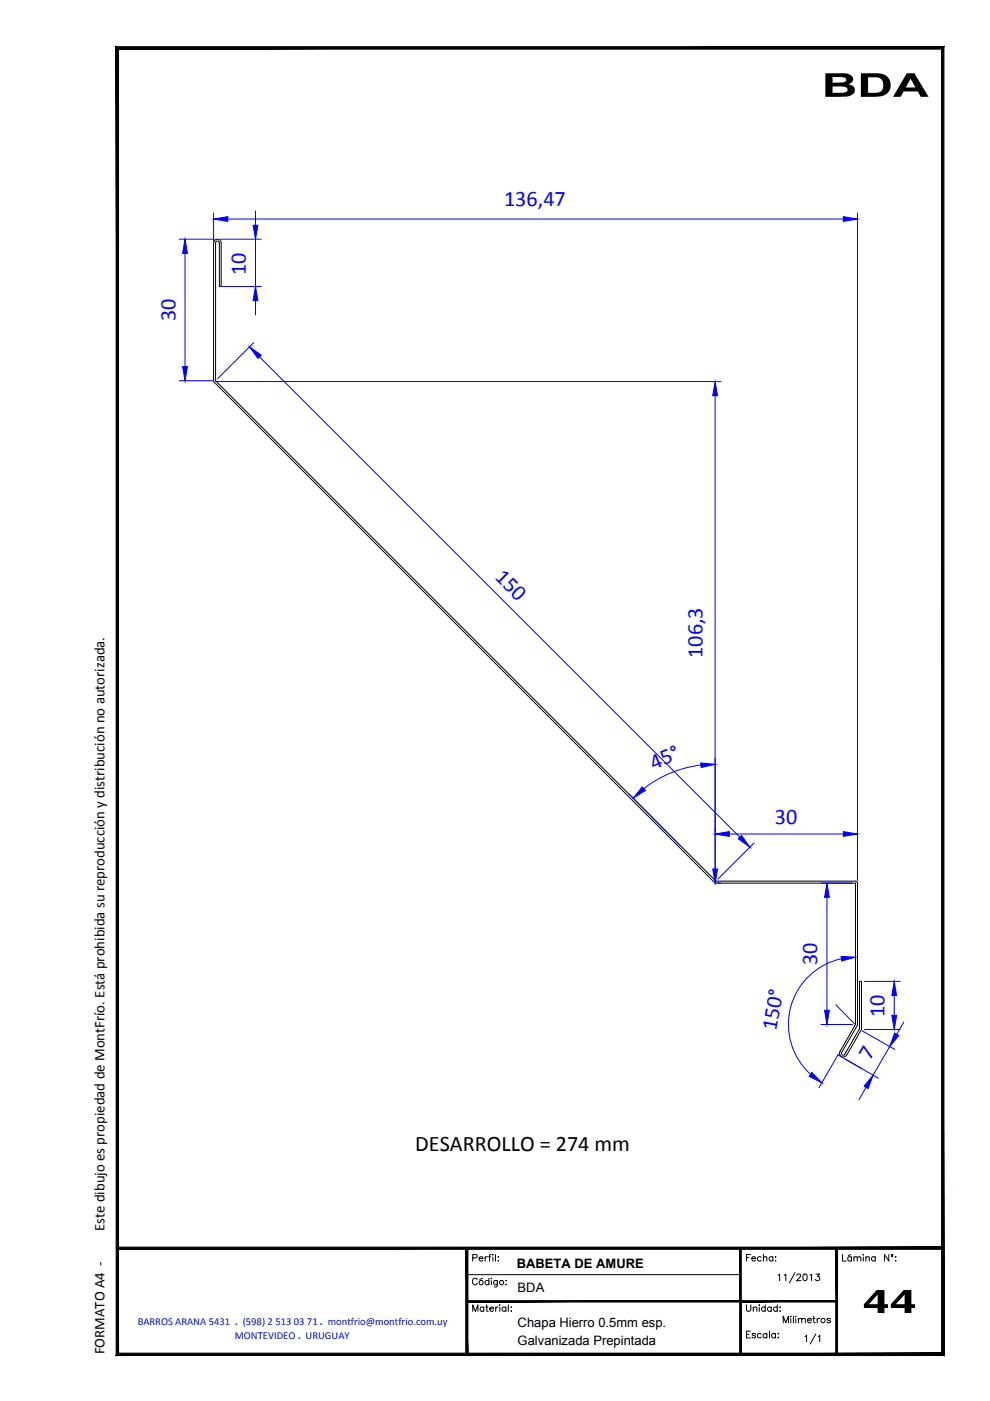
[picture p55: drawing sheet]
<svg xmlns="http://www.w3.org/2000/svg" width="210mm" height="297mm" viewBox="0 0 210 297" stroke-linecap="round" stroke-linejoin="round" font-family="sans-serif">
<defs><g id="words">
<g font-size="4.7" fill="#00f">
<text x="106.9" y="43.8">136,47</text>
<text x="52.1" y="58.3" transform="rotate(-90 52.1 58.3)">10</text>
<text x="37.2" y="68.2" transform="rotate(-90 37.2 68.2)">30</text>
<text x="104.8" y="122.5" transform="rotate(45 104.8 122.5)">150</text>
<text x="149" y="139.5" transform="rotate(-90 149 139.5)">106,3</text>
<text x="138.5" y="163.2" transform="rotate(-22 138.5 163.2)">45°</text>
<text x="164.3" y="174.8">30</text>
<text x="173.3" y="204.6" transform="rotate(-90 173.3 204.6)">30</text>
<text x="187.6" y="215.7" transform="rotate(-90 187.6 215.7)">10</text>
<text x="164.5" y="218.5" transform="rotate(-79 164.5 218.5)">150°</text>
<text x="184.5" y="225" transform="rotate(-60 184.5 225)">7</text>
</g>
<text font-size="4.7" x="88" y="244.1">DESARROLLO = 274 mm</text>
<g font-size="3.1">
<text x="22.1" y="261" transform="rotate(-90 22.1 261)">Este dibujo es propiedad de MontFrío. Está prohibida su reproducción y distribución no autorizada.</text>
<text x="22.1" y="287.1" transform="rotate(-90 22.1 287.1)">FORMATO A4 -</text>
</g>
<g font-size="2.8">
<text x="109.6" y="268.8">BABETA DE AMURE</text>
<text x="109.8" y="273.9">BDA</text>
<text x="109.8" y="281.3">Chapa Hierro 0.5mm esp.</text>
<text x="109.8" y="285.1">Galvanizada Prepintada</text>
</g>
<g font-size="2.2" fill="#0012ba">
<text x="29.2" y="281">BARROS ARANA 5431 . (598) 2 513 03 71 . montfrio@montfrio.com.uy</text>
<text x="49.8" y="283.8">MONTEVIDEO . URUGUAY</text>
</g>
</g></defs>
<g fill="none" stroke="#000" stroke-width=".21">
<path d="M45.3 51.5v29.4l106.3 106.3h29.8v30l-3.3 5.8M45.3 51.5a.78 .78 0 0 1 .8-.8 .78 .78 0 0 1 .8 .8v9.2h-.4v-9.2a.4 .4 0 0 0-.4-.4 .4 .4 0 0 0-.4 .4v29.2l106.1 106.1h29.6l.4 .2v30.3l-3.4 5.9M178.1 222.9a.78 .78 0 0 0 .3 1.1 .78 .78 0 0 0 1.1-.3M178.4 223.1a.4 .4 0 0 0 .2 .6 .4 .4 0 0 0 .5-.2M179.1 223.6l3.1-5.5v-10h.5v10.2l-3.2 5.5M99 270.3h58M100.2 278v-1.4l.6 1.4 .5-1.4v1.4M100.2 266.7l.9-.1v-.5l-.9-.1v1.4M101.2 271.4a.5 .5 0 0 0-.6-.4 .5 .5 0 0 0-.4 .5v.4a.5 .5 0 0 0 .4 .5 .5 .5 0 0 0 .6-.3M101.6 266.8h.8a.46 .46 0 0 0-.5-.3 .46 .46 0 0 0-.4 .4 .46 .46 0 0 0 .4 .5l.5-.2M102.3 271l-.6 .3M102.6 277.3a.43 .43 0 0 0-.7-.1 .43 .43 0 0 0 0 .7 .43 .43 0 0 0 .7-.1"/>
<path d="M102.6 277.1v.9M102.9 266.4v1M103 277.1h.4M103.2 276.6v1.4h.3M103.4 266.4l-.5 .2v.2M103.6 266.4h.4M103.7 271.7a.45 .45 0 0 0-.7-.1 .45 .45 0 0 0 0 .7 .45 .45 0 0 0 .7-.1M103.7 271v1.4M103.8 277.5h.8a.42 .42 0 0 0-.6-.3 .42 .42 0 0 0-.1 .6l.3 .2 .4-.2M104.1 266h-.3v1.4M104.2 271v.1zM104.2 271.5v.9"/>
<path d="M104.5 266v.1zM104.5 266.5v.9M105.1 266v1.4M105.1 277.1v.9M105.4 271.5v1.3l-.2 .1-.4-.1M105.4 271.7a.45 .45 0 0 0-.6-.1 .45 .45 0 0 0 0 .7 .45 .45 0 0 0 .6-.1M105.6 266.5h.1zM105.6 267.3h.1zM105.6 277.1a.43 .43 0 0 0-.5 .4M105.9 276.7h.1zM106 277.2v.8M107.3 277.3a.45 .45 0 0 0-.7-.1 .45 .45 0 0 0 0 .7 .45 .45 0 0 0 .7-.1"/>
<path d="M107.3 271.5h.1zM107.3 272.3h.1zM107.3 277.1v.9M107.8 276.6v1.4M108.3 277.2h.1zM108.3 278h.1zM158.3 276.6v1.2l.4 .2h.3l.2-.4v-1M158.3 266.6h.5M159.1 266h-.8v1.4M159.4 266.8h.8a.42 .42 0 0 0-.6-.3 .42 .42 0 0 0-.1 .7l.2 .2 .5-.2M159.7 277.4l.3-.3 .4 .1 .1 .8M159.7 277.1v.9"/>
<path d="M161 276.6v.2zM161 277.2v.8M161.4 266.6a.45 .45 0 0 0-.7 0 .45 .45 0 0 0 0 .6 .45 .45 0 0 0 .7 0M161.9 266.7l.3-.3 .3 .1 .1 .9M161.9 266v1.4M162.2 277.3a.45 .45 0 0 0-.6-.1 .45 .45 0 0 0 0 .7 .45 .45 0 0 0 .6-.1M162.2 276.6v1.4M163.5 277.3a.45 .45 0 0 0-.6-.1 .45 .45 0 0 0 0 .7 .45 .45 0 0 0 .6-.1M163.5 277.1v.9M163.9 266.6a.45 .45 0 0 0-.7 0 .45 .45 0 0 0 0 .6 .45 .45 0 0 0 .7 0M163.9 266.4v1M164.4 266.5h.1z"/>
<path d="M164.5 267.3v.1zM164.8 277.3a.45 .45 0 0 0-.7-.1 .45 .45 0 0 0 0 .7 .45 .45 0 0 0 .7-.1M164.8 276.6v1.4M165 270.4l.3-.3v1.4M165.3 277.2h.2zM165.3 278h.2zM166.3 270.4l.3-.3v1.4M167.7 279.1v.1zM167.7 279.6v.9M168.2 279.1v1.4M168.6 269.8l-1.2 2.2M168.7 279.1v.1z"/>
<path d="M168.7 279.6v.9M168.9 270.4l.2-.2 .4-.1 .2 .4-.8 1h.9M169.3 279.8l.3-.3 .4 .1v.9M169.3 279.5v1M170 279.8l.3-.3 .4 .1 .1 .9M170.4 270.2l.4-.1a.77 .77 0 0 1 .3 .8 .77 .77 0 0 1-.5 .6 .89 .89 0 0 1-.2-1.3zM171.2 279.9h.8a.45 .45 0 0 0-.7-.3 .45 .45 0 0 0 .1 .8l.3 .1 .3-.3M171.8 270.4l.3-.3v1.4M172.3 279.5h.5M172.5 279.1v1.1l.4 .3M173 270.1h.8l-.5 .5a.47 .47 0 0 1 .5 .5 .47 .47 0 0 1-.4 .5 .47 .47 0 0 1-.5-.4M173.3 279.5v1"/>
<path d="M173.8 279.5a.43 .43 0 0 0-.5 .4M176.1 279.7l-.3-.2-.4 .1v.2l.6 .2 .1 .2-.3 .3-.5-.3M178.6 266v1.4h.8M180.4 266l-.5 .2M180.5 266.6a.45 .45 0 0 0-.6 0 .45 .45 0 0 0 0 .6 .45 .45 0 0 0 .6 0M180.5 266.4v1M181 266.7l.4-.3 .3 .1 .1 .9M181 266.4v1M181.8 266.7l.3-.3 .3 .1 .1 .9M183 266v.1zM183 266.5v.9M183.6 266.7l.3-.3 .4 .1v.9"/>
<path d="M183.6 266.4v1M185.6 266.6a.45 .45 0 0 0-.7 0 .45 .45 0 0 0 0 .6 .45 .45 0 0 0 .7 0M185.6 266.4v1M188.5 266v1.4l-1-1.4v1.4M189 266.4h.3M189.9 266.5h.1zM189.9 267.3h.1zM158.3 282.9h.5M159.1 282.2h-.8v1.5h.8M160.2 282.9a.4 .4 0 0 0-.4-.2 .4 .4 0 0 0-.3 .2l.6 .4 .1 .2a.4 .4 0 0 1-.4 .2 .4 .4 0 0 1-.3-.2M161.4 282.9a.45 .45 0 0 0-.7 0 .45 .45 0 0 0 0 .6 .45 .45 0 0 0 .7 0M162.6 282.9a.45 .45 0 0 0-.7 0 .45 .45 0 0 0 0 .6 .45 .45 0 0 0 .7 0"/>
<path d="M162.6 282.7v1M163.1 282.2v1.5M164.4 282.9a.45 .45 0 0 0-.7 0 .45 .45 0 0 0 0 .6 .45 .45 0 0 0 .7 0M164.4 282.7v1M164.9 282.8h.1zM164.9 283.6h.1zM166.1 280.5v-1.4l.5 1.4 .6-1.4v1.4M170.7 283.4l.3-.3v1.4M173 282.8l-1.2 2.1M173.5 283.4l.3-.3v1.4"/>
<circle cx="102" cy="271.9" r=".46"/>
<circle cx="106.3" cy="271.9" r=".45"/>
<circle cx="174.5" cy="280" r=".45"/>
<circle cx="189.2" cy="266.2" r=".18"/>
</g>
<g fill="none" stroke="#00f" stroke-width=".21">
<path d="M38 50.7h7.5M39.2 53.7v24M45.3 45.2v6M46.7 50.7h8.7M48.3 46.4h130.5M54.2 44.7v3.1M54.2 50.7v10M181.8 45.2v141.4M47.1 60.7h8.3M53.8 72.6l-7.7 7.7M54.2 63.8v3M55 75.6l101.9 101.9"/>
<path d="M38 80.7h7.1M45.7 80.9h107.2M151.6 83.9v102.7M133.4 168.3l10.7 10.9M148.6 162.2a24.7 24.7 0 0 0-12.1 5M154.6 176.8h24.2M159.9 178.7l-7.7 7.7M152.1 187.2h.8M174.1 187.2h6.6M175.3 190.2v24M174.1 217.2h6.6M177.2 213.1l4.2 4.2"/>
<path d="M178.4 203.3a14.2 14.2 0 0 0-6.5 24.5M182.7 218.5l7 4M183.2 218.3h7.7M183.2 208.1h7.7M189.6 211.1v4.2M191.6 216.7l-1.5 2.6M177.7 223.6l8.5 5M177.7 223.5l-4.1 7.1M183.6 230.5l-1.5 2.7M188.6 221.9l-3.5 6.1"/>
</g>
<g fill="#00f" stroke="#00f" stroke-width=".21">
<path d="M38.7 77.7h1l-.5 3z"/>
<path d="M39.2 50.7l.5 3h-1z"/>
<path d="M157.2 177.1l1.8 2.5-2.5-1.8z"/>
<path d="M52.9 73.5l2.5 1.8-.7 .7z"/>
<path d="M151.6 176.8l3-.5v1z"/>
<path d="M178.8 176.3l3 .5-3 .5z"/>
<path d="M174.8 214.2h1l-.5 3z"/>
<path d="M175.3 187.2l.5 3h-1z"/>
<path d="M189.1 215.3h1l-.5 3z"/>
<path d="M189.6 208.1l.5 3h-1z"/>
<path d="M54.2 60.7l.5 3.1h-1z"/>
<path d="M53.7 47.8h1l-.5 2.9z"/>
<path d="M189.7 219l.9 .5-2 2.4z"/>
<path d="M185.1 228l-1 2.8-.9-.5z"/>
<path d="M148.6 161.8l3 .3-2.9 .6z"/>
<path d="M136.2 166.8l.6 .8-2.5 1.6z"/>
<path d="M178.3 202.8l3.1 .1-2.9 .9z"/>
<path d="M172.1 227.4l2.2 2.2-2.7-1.4z"/>
<path d="M45.3 46.4l3-.5v1z"/>
<path d="M178.8 45.9l3 .5-3 .5z"/>
<path d="M151.6 80.9l.5 3h-1z"/>
<path d="M151.1 184.2h1l-.5 3z"/>
</g>
<g fill="#000">
<path d="M175 15.5h4.2l.9 .3a1.03 1.03 0 0 1 .8 1.1 1.03 1.03 0 0 1-1 .9l.8 .4a1.19 1.19 0 0 1 .5 1.3 1.19 1.19 0 0 1-1.2 .9l-1.7 .1h-3.3zM176.5 16.3v1.2h1.5a1.1 1.1 0 0 0 1.4-.7 1.85 1.85 0 0 0-1.8-.5zM176.5 18.3v1.4h2.2a.77 .77 0 0 0 .9-1l-.6-.3z"/>
<path d="M182.5 15.5h3.8l1.4 .5 .7 .6 .3 .5 .1 1.3-.2 .8-.8 .8-1.1 .4-4.2 .1zM184.1 16.4v3.3l1.8-.1a1.65 1.65 0 0 0 1.1-2.7l-.8-.5z"/>
<path d="M192.3 15.5h1.6l3 5h-1.7l-.6-1.1h-3l-.6 1.1h-1.7zM193.1 16.7l-1 1.8h2z"/>
<path d="M185.9 273.5h1.6v3h.8v.8h-.8v1.1h-1.4v-1.1h-2.9v-.8zM186.1 274.5l-1.9 2h1.9z"/>
<path d="M191.6 273.5h1.6v3h.8v.8h-.8v1.1h-1.4v-1.1h-2.9v-.8zM191.8 274.5l-1.9 2h1.9z"/>
</g>
<g fill="#000" stroke="#000" stroke-width=".21">
<path d="M24.6 9.9l.5 .5 175-.5zM25.1 10.4l175-.5-.5 .5zM200.1 9.9l-.5 .5 .5 277zM199.6 10.4l.5 277-.5-.5zM24.6 287.4h175.5l-.5-.5zM24.6 287.4l.5-.5h174.5zM24.6 9.9v277.5l.5-.5zM24.6 9.9l.5 .5v276.5z"/>
<path d="M98.8 264.7l.4 22.4v-22.4zM98.8 264.7l.4 22.4h-.4z"/>
<path d="M98.8 264.7l.4 22.4v-22.4zM98.8 264.7l.4 22.4h-.4z"/>
<path d="M99 276.1h58v-.3zM99 275.8h58l-58 .3z"/>
<path d="M156.8 264.7l.4 22.4v-22.4zM156.8 264.7l.4 22.4h-.4z"/>
<path d="M157 276.1h20.4v-.3zM157 275.8h20.4l-20.4 .3z"/>
<path d="M177.2 264.7l.4 22.4v-22.4zM177.2 264.7l.4 22.4h-.4z"/>
<path d="M24.9 264.9h175v-.5zM24.9 264.4h175l-175 .5z"/>
</g>
<use href="#words"/>
</svg>
